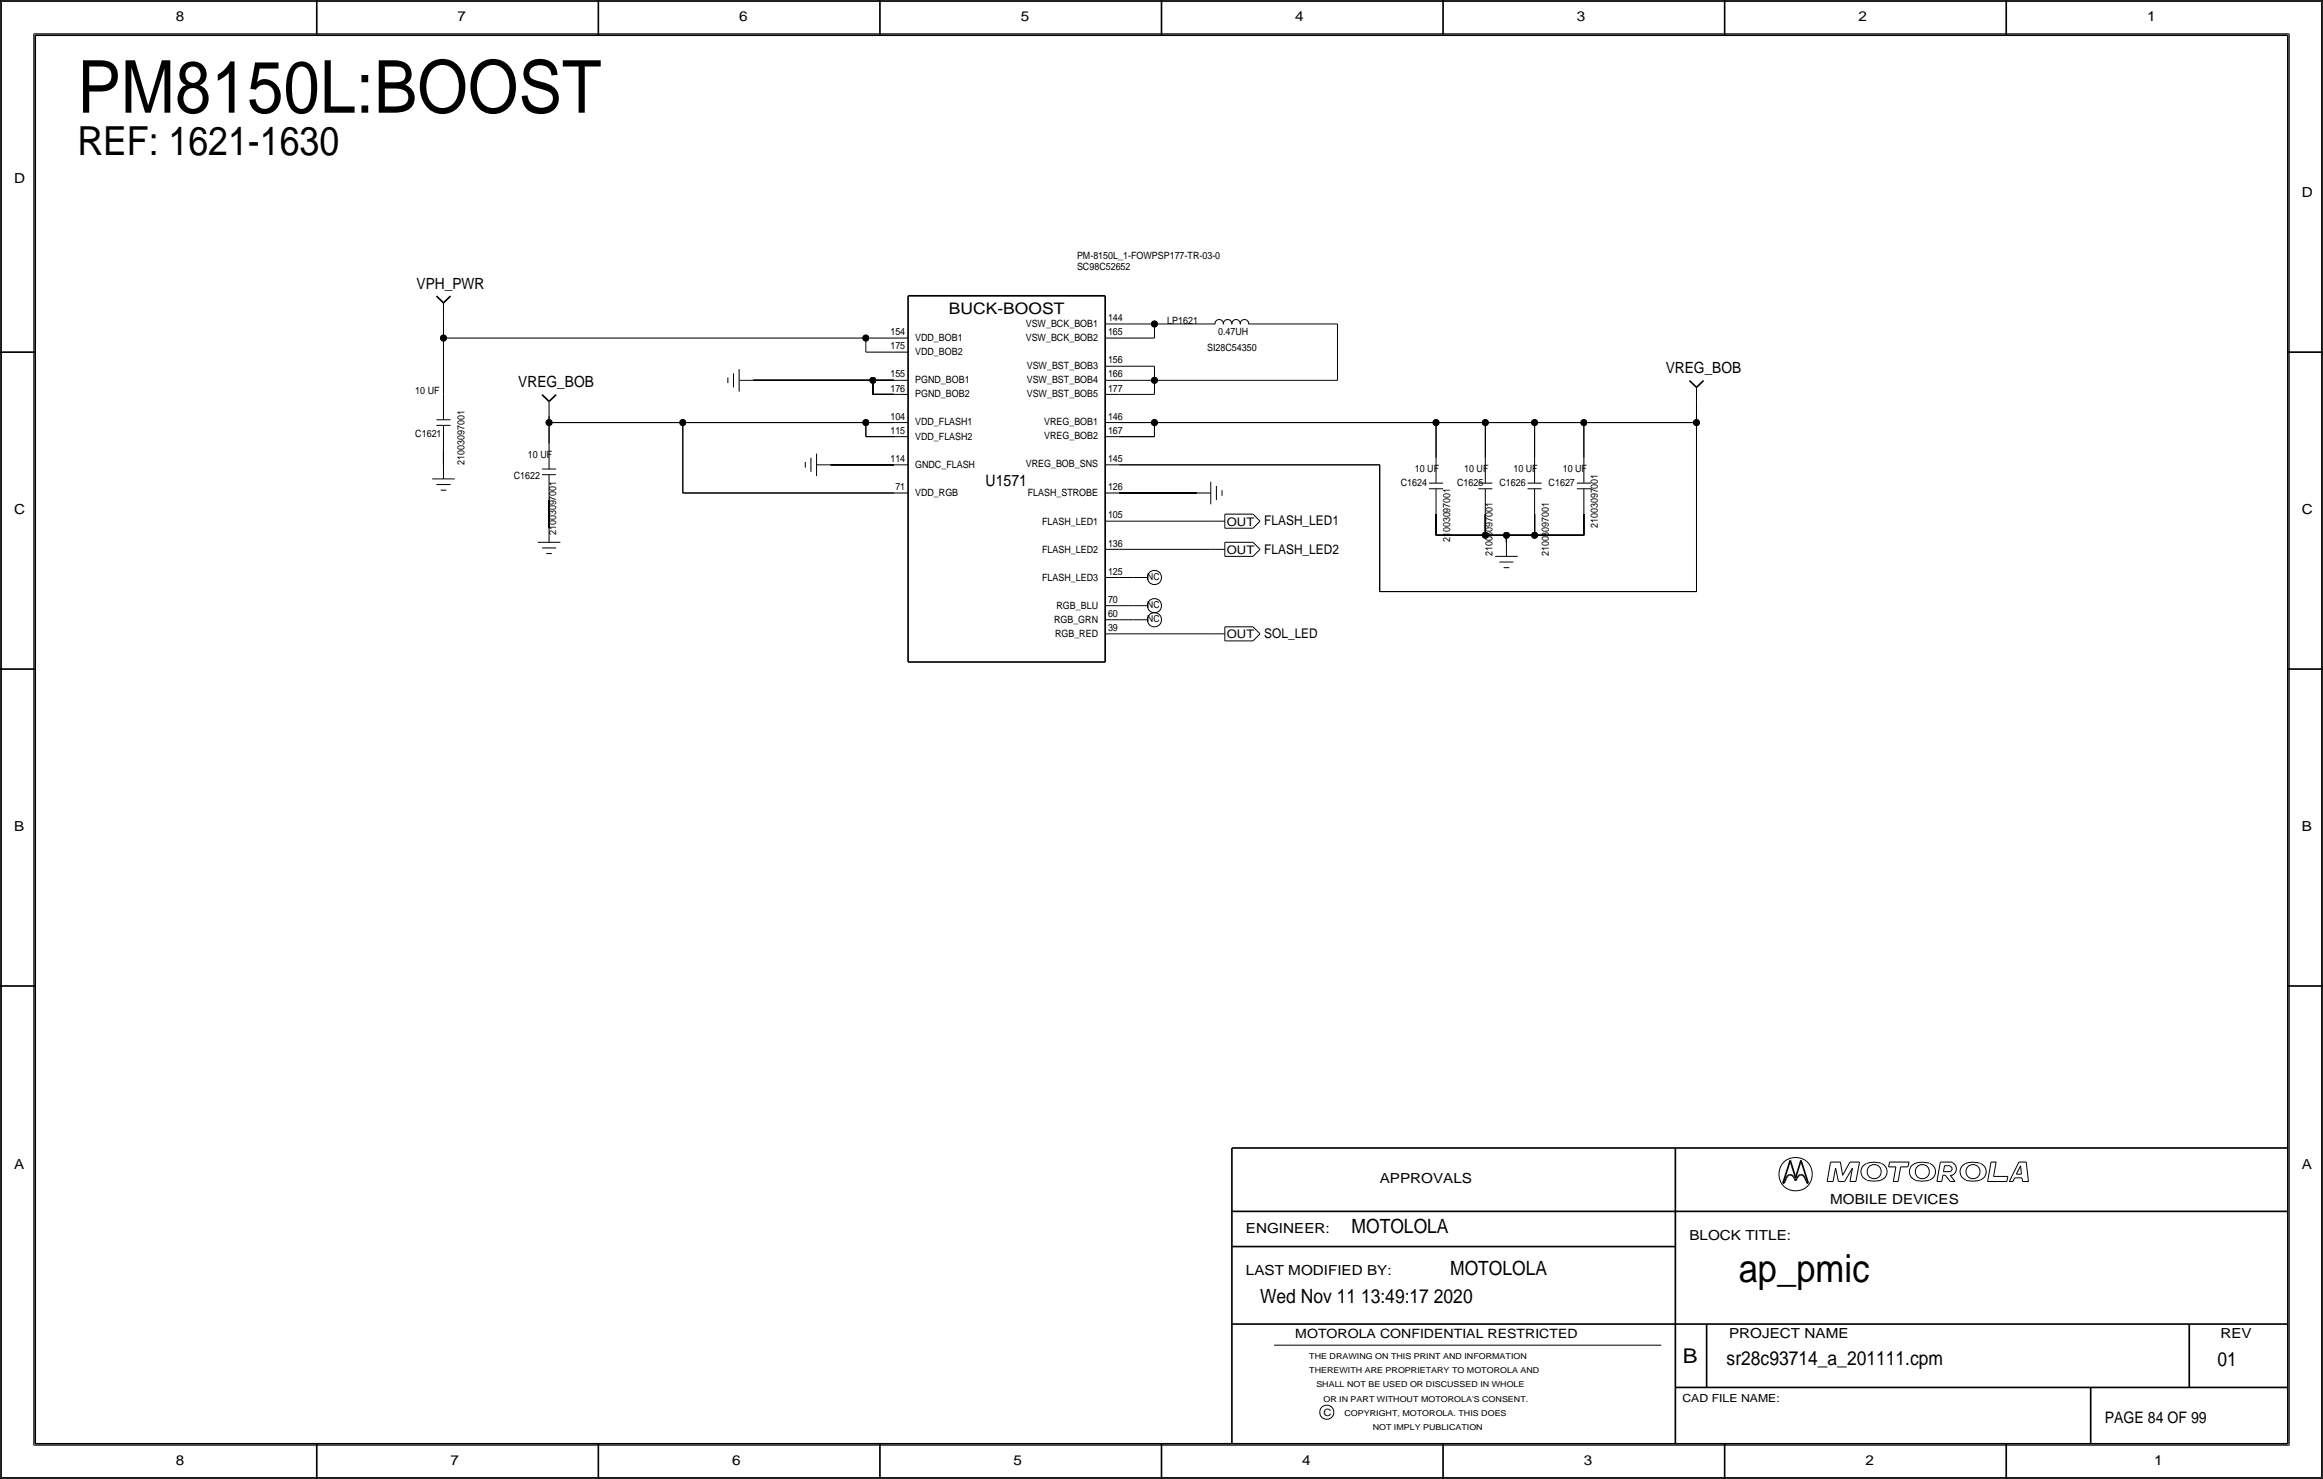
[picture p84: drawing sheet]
<svg xmlns="http://www.w3.org/2000/svg" width="419mm" height="267mm" viewBox="0 0 419 267" stroke-linecap="round" stroke-linejoin="round" font-family="sans-serif">
<defs><g id="words">
<text font-size="13.2" x="14" y="20.3">PM8150L:BOOST</text>
<text font-size="7.2" x="14" y="27.9">REF: 1621-1630</text>
<text font-size="7" x="313.7" y="231.1">ap_pmic</text>
<text font-size="3.7" x="303.6" y="245.7">B</text>
<g font-size="3.5">
<text x="243.8" y="222.2">MOTOLOLA</text>
<text x="261.6" y="229.9">MOTOLOLA</text>
<text x="227.3" y="234.9">Wed Nov 11 13:49:17 2020</text>
<text x="311.5" y="246.2">sr28c93714_a_201111.cpm</text>
<text x="400" y="246.4">01</text>
</g>
<g font-size="2.9">
<text x="171.2" y="56.5">BUCK-BOOST</text>
<text x="177.8" y="87.6">U1571</text>
<text x="379.7" y="256.5">PAGE 84 OF 99</text>
</g>
<g font-size="2.8">
<text x="75.1" y="52.1">VPH_PWR</text>
<text x="93.5" y="69.8">VREG_BOB</text>
<text x="300.5" y="67.3">VREG_BOB</text>
</g>
<g font-size="2.5">
<text x="31.7" y="3.8">8</text>
<text x="82.6" y="3.8">7</text>
<text x="133.3" y="3.8">6</text>
<text x="184.1" y="3.8">5</text>
<text x="233.7" y="3.8">4</text>
<text x="284.5" y="3.8">3</text>
<text x="335.3" y="3.8">2</text>
<text x="387.3" y="3.8">1</text>
<text x="2.5" y="33">D</text>
<text x="415.3" y="35.6">D</text>
<text x="2.5" y="92.7">C</text>
<text x="415.3" y="92.7">C</text>
<text x="2.5" y="149.9">B</text>
<text x="415.3" y="149.9">B</text>
<text x="2.5" y="210.8">A</text>
<text x="248.9" y="213.4">APPROVALS</text>
<text x="415.3" y="210.8">A</text>
<text x="330.2" y="217.2">MOBILE DEVICES</text>
<text x="224.8" y="222.2">ENGINEER:</text>
<text x="304.8" y="223.5">BLOCK TITLE:</text>
<text x="224.8" y="229.9">LAST MODIFIED BY:</text>
<text x="312" y="241.2">PROJECT NAME</text>
<text x="400.6" y="241.3">REV</text>
<text x="31.7" y="264.2">8</text>
<text x="81.3" y="264.2">7</text>
<text x="132.1" y="264.2">6</text>
<text x="182.9" y="264.2">5</text>
<text x="234.9" y="264.2">4</text>
<text x="285.8" y="264.2">3</text>
<text x="336.5" y="264.2">2</text>
<text x="388.6" y="264.2">1</text>
</g>
<g font-size="2.4">
<text x="228.1" y="94.7">FLASH_LED1</text>
<text x="228.1" y="99.8">FLASH_LED2</text>
<text x="228.1" y="115.1">SOL_LED</text>
</g>
<text font-size="2.3" x="233.7" y="241.3">MOTOROLA CONFIDENTIAL RESTRICTED</text>
<g font-size="2.1">
<text x="221.3" y="94.8">OUT</text>
<text x="221.3" y="99.9">OUT</text>
<text x="221.3" y="115.1">OUT</text>
</g>
<text font-size="2" x="303.5" y="252.7">CAD FILE NAME:</text>
<g font-size="1.8">
<text x="194.3" y="46.7">PM-8150L_1-FOWPSP177-TR-03-0</text>
<text x="194.3" y="48.8">SC98C52652</text>
<text x="185.1" y="58.9">VSW_BCK_BOB1</text>
<text x="199.9" y="57.9">144</text>
<text x="210.6" y="58.4">LP1621</text>
<text x="160.6" y="63">175</text>
<text x="160.6" y="60.5">154</text>
<text x="165.1" y="64">VDD_BOB2</text>
<text x="165.1" y="61.5">VDD_BOB1</text>
<text x="185.1" y="61.5">VSW_BCK_BOB2</text>
<text x="199.9" y="60.5">165</text>
<text x="199.9" y="65.5">156</text>
<text x="217.8" y="63.2">SI28C54350</text>
<text x="219.8" y="60.5">0.47UH</text>
<text x="74.9" y="71.1">10 UF</text>
<text x="160.6" y="70.6">176</text>
<text x="160.6" y="68.1">155</text>
<text x="165.1" y="69.1">PGND_BOB1</text>
<text x="165.1" y="71.6">PGND_BOB2</text>
<text x="185.2" y="71.6">VSW_BST_BOB5</text>
<text x="185.2" y="66.5">VSW_BST_BOB3</text>
<text x="185.2" y="69.1">VSW_BST_BOB4</text>
<text x="199.9" y="70.6">177</text>
<text x="199.9" y="68.1">166</text>
<text x="160.6" y="75.7">104</text>
<text x="165.1" y="76.7">VDD_FLASH1</text>
<text x="188.4" y="76.7">VREG_BOB1</text>
<text x="199.9" y="75.7">146</text>
<text x="74.9" y="78.7">C1621</text>
<text x="83.8" y="83.8" transform="rotate(-90 83.8 83.8)">21003097001</text>
<text x="95.2" y="82.6">10 UF</text>
<text x="160.6" y="78.3">115</text>
<text x="160.6" y="83.3">114</text>
<text x="165.1" y="79.3">VDD_FLASH2</text>
<text x="188.4" y="79.2">VREG_BOB2</text>
<text x="199.9" y="78.2">167</text>
<text x="199.9" y="83.3">145</text>
<text x="92.7" y="86.4">C1622</text>
<text x="161.5" y="88.4">71</text>
<text x="165.1" y="84.3">GNDC_FLASH</text>
<text x="165.1" y="89.4">VDD_RGB</text>
<text x="185.1" y="84.3">VREG_BOB_SNS</text>
<text x="185.4" y="89.4">FLASH_STROBE</text>
<text x="199.9" y="88.4">126</text>
<text x="252.7" y="87.6">C1624</text>
<text x="255.3" y="85.1">10 UF</text>
<text x="262.9" y="87.6">C1625</text>
<text x="264.2" y="85.1">10 UF</text>
<text x="270.5" y="87.6">C1626</text>
<text x="273" y="85.1">10 UF</text>
<text x="279.4" y="87.6">C1627</text>
<text x="281.9" y="85.1">10 UF</text>
<text x="188" y="94.6">FLASH_LED1</text>
<text x="199.9" y="93.5">105</text>
<text x="288.3" y="95.2" transform="rotate(-90 288.3 95.2)">21003097001</text>
<text x="100.3" y="96.5" transform="rotate(-90 100.3 96.5)">21003097001</text>
<text x="188" y="99.7">FLASH_LED2</text>
<text x="199.9" y="98.6">136</text>
<text x="261.6" y="97.8" transform="rotate(-90 261.6 97.8)">21003097001</text>
<text x="269.2" y="100.3" transform="rotate(-90 269.2 100.3)">21003097001</text>
<text x="279.4" y="100.3" transform="rotate(-90 279.4 100.3)">21003097001</text>
<text x="188" y="104.7">FLASH_LED3</text>
<text x="199.9" y="103.6">125</text>
<text x="190.2" y="112.4">RGB_GRN</text>
<text x="190.6" y="109.8">RGB_BLU</text>
<text x="199.9" y="108.7">70</text>
<text x="199.9" y="111.3">60</text>
<text x="199.9" y="113.8">39</text>
<text x="190.3" y="114.9">RGB_RED</text>
<text x="238.8" y="255.3">C</text>
</g>
<g font-size="1.7">
<text x="207" y="104.5">NC</text>
<text x="207" y="112.2">NC</text>
<text x="207" y="109.6">NC</text>
</g>
<g font-size="1.5">
<text x="236.2" y="245.1">THE DRAWING ON THIS PRINT AND INFORMATION</text>
<text x="236.2" y="247.6">THEREWITH ARE PROPRIETARY TO MOTOROLA AND</text>
<text x="237.5" y="250.2">SHALL NOT BE USED OR DISCUSSED IN WHOLE</text>
<text x="238.8" y="252.7">OR IN PART WITHOUT MOTOROLA'S CONSENT.</text>
<text x="242.6" y="255.3">COPYRIGHT, MOTOROLA. THIS DOES</text>
<text x="247.6" y="257.8">NOT IMPLY PUBLICATION</text>
</g>
</g></defs>
<!-- layer: Nets -->
<g fill="none" stroke="#000" stroke-width=".18">
<path d="M80 57.2v3.8zM201.9 58.4h6.4zM208.3 58.4v2.6zM208.3 58.4h8.9zM227.3 58.4h14zM241.3 58.4v10.2zM80 61h76.2zM80 61v10.1zM99.1 76.2v3.8zM99.1 74.9v1.3zM99.1 76.2h24.1zM123.2 76.2v12.7z"/>
<path d="M123.2 76.2h33zM135.9 68.6h21.6zM156.2 78.7h5.1zM156.2 76.2v2.5zM156.2 63.5h5.1zM156.2 61v2.5zM156.2 76.2h5.1zM156.2 61h5.1zM157.5 68.6h3.8zM157.5 68.6v2.5zM157.5 71.1h3.8zM201.9 66h6.4z"/>
<path d="M201.9 71.1h6.4zM201.9 68.6h6.4zM201.9 78.7h6.4zM201.9 76.2h6.4zM201.9 61h6.4zM208.3 68.6v2.5zM208.3 66v2.6zM208.3 68.6h33zM208.3 76.2v2.5zM208.3 76.2h50.8zM259.1 76.2v6.4zM259.1 76.2h8.9z"/>
<path d="M268 76.2v6.4zM268 76.2h8.9zM276.9 76.2v6.4zM276.9 76.2h8.9zM285.8 76.2v6.4zM285.8 76.2h20.3zM306.1 76.2v30.5zM306.1 72.4v3.8zM80 81.3v2.5zM99.1 90.2v5zM123.2 88.9h38.1zM149.9 83.8h11.4z"/>
<path d="M201.9 83.8h47zM201.9 99.1h16.5zM201.9 94h16.5zM201.9 88.9h14zM248.9 83.8v22.9zM259.1 92.7v3.8zM259.1 96.5h8.9zM268 92.7v3.8zM268 96.5h3.8zM271.8 96.5v1.3zM271.8 96.5h5.1zM276.9 92.7v3.8z"/>
<path d="M276.9 96.5h8.8zM285.8 92.7v3.8zM201.9 114.3h16.5zM201.9 111.8h2.6zM201.9 109.2h2.6zM201.9 104.1h2.6zM248.9 106.7h57.2z"/>
</g>
<g fill="#000" stroke="#000" stroke-width=".18">
<circle cx="208.3" cy="58.4" r=".56"/>
<circle cx="80" cy="61" r=".56"/>
<circle cx="99.1" cy="76.2" r=".56"/>
<circle cx="123.2" cy="76.2" r=".56"/>
<circle cx="156.2" cy="76.2" r=".56"/>
<circle cx="156.2" cy="61" r=".56"/>
<circle cx="157.5" cy="68.6" r=".56"/>
<circle cx="208.3" cy="68.6" r=".56"/>
<circle cx="208.3" cy="76.2" r=".56"/>
<circle cx="259.1" cy="76.2" r=".56"/>
<circle cx="268" cy="76.2" r=".56"/>
<circle cx="276.9" cy="76.2" r=".56"/>
<circle cx="285.8" cy="76.2" r=".56"/>
<circle cx="306.1" cy="76.2" r=".56"/>
<circle cx="268" cy="96.5" r=".56"/>
<circle cx="271.8" cy="96.5" r=".56"/>
<circle cx="276.9" cy="96.5" r=".56"/>
</g>
<!-- layer: Components -->
<g fill="none" stroke="#000" stroke-width=".18">
<path d="M80 54.6v2.6zM199.4 58.4h2.5zM217.2 58.4h2zM219.2 58.5a.75 .75 0 0 1 .7-.9 .75 .75 0 0 1 .8 .9M220.7 58.5a.75 .75 0 0 1 .8-.9 .75 .75 0 0 1 .7 .9M222.2 58.5a.75 .75 0 0 1 .8-.9 .75 .75 0 0 1 .7 .9M223.8 58.5a.75 .75 0 0 1 .7-.9 .75 .75 0 0 1 .7 .9M225.3 58.4h2zM78.7 76.7h2.6zM78.7 75.7h2.6zM80 76.7v4.6zM80 71.1v4.6z"/>
<path d="M99.1 72.4v2.5zM131.3 68.1v1zM132.3 67.3v2.5zM133.3 68.6h2.6zM133.3 66.5v4.1zM161.3 71.1h2.5zM161.3 63.5h2.5zM161.3 68.6h2.5zM161.3 61h2.5zM161.3 78.7h2.5zM161.3 76.2h2.5zM199.4 71.1h2.5z"/>
<path d="M199.4 78.7h2.5zM199.4 68.6h2.5zM199.4 61h2.5zM199.4 66h2.5zM199.4 76.2h2.5zM306.1 69.9v2.5zM78 86.4h4zM78.7 87.4h2.6zM79.5 88.4h1zM80 83.8v2.6zM97 97.8h4.1zM97.8 85.6h2.5z"/>
<path d="M97.8 84.6h2.5zM97.8 98.8h2.5zM98.6 99.8h1zM99.1 85.6v4.6zM99.1 80v4.6zM99.1 95.3v2.5zM145.3 83.3v1zM146.3 82.6v2.5zM147.3 83.8h2.6zM147.3 81.8v4.1zM161.3 83.8h2.5zM161.3 88.9h2.5z"/>
<path d="M199.4 83.8h2.5zM199.4 99.1h2.5zM199.4 88.9h2.5zM199.4 94h2.5zM215.9 88.9h2.5zM218.4 86.9v4zM218.4 99.1h2.6zM218.4 94h2.6zM219.5 87.6v2.6zM220.5 88.4v1zM221 97.8h5.1zM221 97.8v2.5z"/>
<path d="M221 92.7h5.1zM221 95.2h5.1zM221 92.7v2.5zM226.1 97.8l1.2 1.3zM226.1 92.7l1.2 1.3zM227.3 99.1l-1.2 1.2zM227.3 94l-1.2 1.2zM257.8 88.1h2.5zM257.8 87.1h2.5zM259.1 88.1v4.6zM259.1 82.5v4.6zM266.7 88.1h2.5z"/>
<path d="M266.7 87.1h2.5zM268 88.1v4.6zM268 82.5v4.6zM271.8 97.8v2.5zM275.6 88.1h2.5zM275.6 87.1h2.5zM276.9 88.1v4.6zM276.9 82.5v4.6zM284.5 88.1h2.5zM284.5 87.1h2.5zM285.8 88.1v4.6zM285.8 82.5v4.6z"/>
<path d="M199.4 104.1h2.5zM199.4 109.2h2.5zM199.4 111.8h2.5zM199.4 114.3h2.5zM204.5 104.1h2.5zM204.5 111.8h2.5zM204.5 109.2h2.5zM218.4 114.3h2.6zM221 113h5.1zM221 115.6h5.1zM221 113v2.6zM221 100.3h5.1z"/>
<path d="M226.1 113l1.2 1.3zM227.3 114.3l-1.2 1.3zM269.7 100.3h4.1zM270.5 101.3h2.5zM271.3 102.4h1z"/>
<circle cx="208.3" cy="104.1" r="1.28"/>
<circle cx="208.3" cy="109.2" r="1.28"/>
<circle cx="208.3" cy="111.8" r="1.28"/>
</g>
<path d="M78.7 53.4l1.3 1.2zM80 54.6l1.3-1.2zM163.8 53.3h35.6zM163.8 53.3v66.1zM199.4 53.3v66.1zM97.8 71.2l1.3 1.2zM99.1 72.4l1.2-1.2zM304.8 68.6l1.3 1.2zM306.1 69.9l1.2-1.3zM163.8 119.4h35.6z" fill="none" stroke="#000" stroke-width=".3"/>
<!-- layer: Page Border and Title Block -->
<g fill="none" stroke="#000" stroke-width=".3">
<path d="M0 0h419.1zM0 0v266.7zM6.3 6.4h406.4zM6.3 6.4v254zM57.1 0v6.3zM107.9 0v6.3zM158.7 0v6.3zM209.5 0v6.4zM260.3 0v6.3zM311.1 0v6.3zM361.9 0v6.3zM412.7 6.4v254z"/>
<path d="M419.1 0v266.7zM0 63.5h6.3zM412.7 63.5h6.4zM0 120.7h6.3zM412.7 120.7h6.4zM0 177.8h6.3zM412.7 177.8h6.4zM222.2 207v53.3zM222.2 207h190.5zM222.2 218.4h190.5zM302.3 207v53.3zM321.7 213.4h.2z"/>
<path d="M322 213.1l-.1 .3zM322.2 212.5l-.2 .6zM322.4 212.1l-.2 .4zM322.6 211.9l.3-.1zM322.6 211.9l-.2 .2zM322.9 211.8h.2zM323 209.2l-1.3 4.2zM323 209.2l1 3.2zM323.1 211.8l.2 .1zM323.3 211.9l.2 .2zM323.5 212.1l.2 .4zM323.7 212.5l.3 .4z"/>
<path d="M324.2 212.5l-.2 .4zM324.4 212.1l-.2 .4zM324.6 211.9l.2-.1zM324.6 211.9l-.2 .2zM324.8 211.8h.3zM324.9 209.2l1.3 4.2zM324.9 209.2l-.9 3.2zM325.1 211.8l.2 .1zM325.3 211.9l.2 .2zM325.5 212.1l.2 .4zM325.7 212.5l.2 .6zM325.9 213.1l.1 .3z"/>
<path d="M326 213.4h.2zM222.2 238.8h190.5zM222.2 224.8h80.1zM307.9 238.8v11.4zM395 238.8v11.4zM302.3 250.2h110.4zM377.2 250.2v10.1zM0 266.7h419.1zM6.3 260.3h406.4zM57.1 260.3v6.4zM107.9 260.3v6.4zM158.7 260.3v6.4z"/>
<path d="M209.5 260.3v6.4zM260.3 260.3v6.4zM311.1 260.3v6.4zM361.9 260.3v6.4z"/>
</g>
<g fill="none" stroke="#000" stroke-width=".18">
<path d="M.3 .3h418.5zM.3 .3v266.1zM6.1 6.1v254.5zM6.1 6.1h406.9zM413 6.1v254.5zM418.8 .3v266.1zM329.6 213.1h1.1zM330.3 209.6h1.7zM330.3 209.5l-.7 3.6zM331.2 210.6l-.5 2.5zM331.2 210.6l.5 2.5zM331.7 213.1h1.1z"/>
<path d="M332 209.5l.4 2.4zM333.8 209.6l-1.4 2.3zM333.8 213.1h1zM333.8 209.6h1.7zM334.2 210.6l-.4 2.5zM334.2 210.6l-1.4 2.5zM335.5 209.6l-.7 3.5zM336.8 209.8a1.6 1.6 0 0 0-1.1 1.5 1.6 1.6 0 0 0 1.1 1.5M339.3 209.8l-.1-.1a4 4 0 0 0-2.4 .1M339.4 209.8a1.59 1.59 0 0 1 1.1 1.5 1.59 1.59 0 0 1-1.1 1.5 5.1 5.1 0 0 1-2.5 .1M340.7 210.4h1.3zM340.9 209.6h3.5z"/>
<path d="M340.9 209.5l-.2 .9zM341.6 213.1h.8zM342 210.4l-.4 2.7zM342.9 210.4l-.5 2.7zM342.9 210.4h1.3zM344.4 209.5l-.2 .9zM348 209.8a3.1 3.1 0 0 0-3.3 .6 1.62 1.62 0 0 0 .8 2.4M348.1 212.8a5.1 5.1 0 0 1-2.6 .1M348.1 209.8a1.59 1.59 0 0 1 1.1 1.5 1.59 1.59 0 0 1-1.1 1.5M349.5 213.1h.8zM350.1 209.6h2.1zM350.1 209.5l-.6 3.6z"/>
<path d="M350.5 211.9l-.2 1.2zM350.5 211.9h.5zM350.6 211.3h1.2zM350.8 210.2l-.2 1.1zM350.8 210.2h1zM351 211.9l.8 1.2zM351.8 210.3a.5 .5 0 0 1 .4 .5 .5 .5 0 0 1-.4 .5M351.8 213.1h.9zM351.8 211.9l.9 1.2zM351.8 211.9h.4zM352.2 209.7a1.24 1.24 0 0 1 .8 1.1 1.24 1.24 0 0 1-.8 1.1M357.2 209.8a3.1 3.1 0 0 0-3.3 .6 1.62 1.62 0 0 0 .8 2.4"/>
<path d="M357.2 212.8a5.1 5.1 0 0 1-2.5 .1M357.3 209.8a1.59 1.59 0 0 1 1 1.5 1.59 1.59 0 0 1-1 1.5M358.6 213.1h3.5zM359.2 209.6l-.6 3.5zM359.2 209.6h.9zM359.7 212.1h2.6zM360.1 209.6l-.4 2.5zM362.3 212.1l-.2 1zM362.5 213.1h.7zM363.5 212.4l-.3 .7zM363.5 212.4h1.3zM363.8 211.7h.9z"/>
<path d="M364.2 209.6l-1.7 3.5zM364.2 209.6h1.4zM364.5 210.2l-.7 1.5zM364.5 210.2l.2 1.5zM364.8 212.4l.1 .7zM364.9 213.1h1.1zM365.6 209.6l.4 3.5zM229.9 242.6h69.8zM.3 266.4h418.5zM6.1 260.6h406.9z"/>
<circle cx="324" cy="211.8" r="3"/>
<circle cx="338.1" cy="211.3" r="1.28"/>
<circle cx="346.8" cy="211.3" r="1.28"/>
<circle cx="356" cy="211.3" r="1.28"/>
<circle cx="239.4" cy="254.7" r="1.28"/>
</g>
<use href="#words"/>
</svg>
